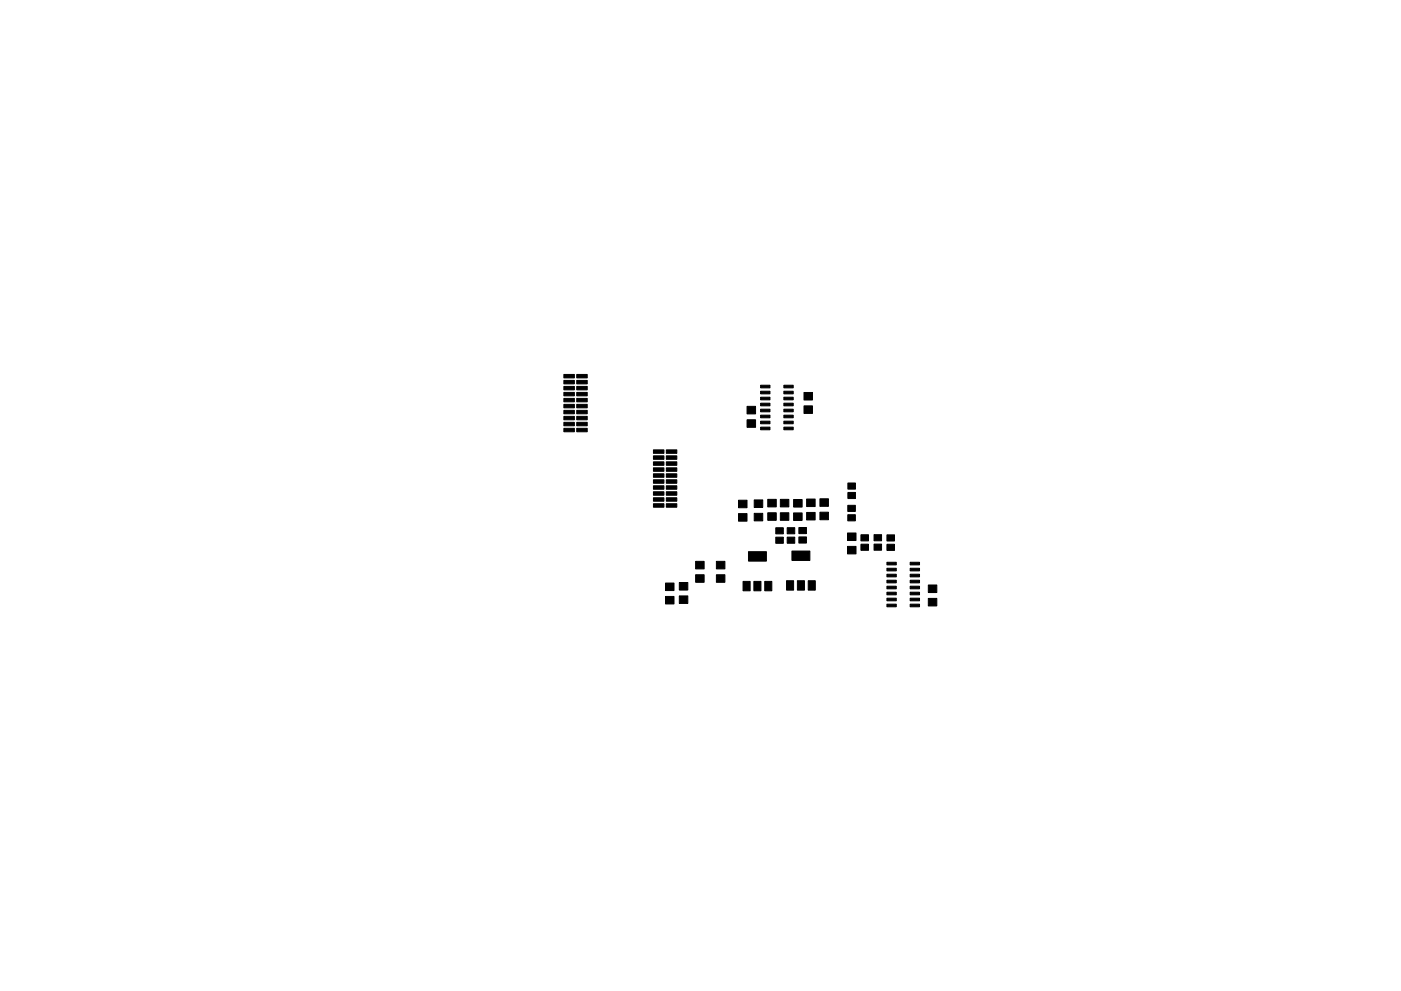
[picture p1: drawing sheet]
<svg xmlns="http://www.w3.org/2000/svg" width="297mm" height="210mm" viewBox="0 0 297 210" stroke-linecap="round" stroke-linejoin="round" font-family="sans-serif">
<g fill="#000" stroke="#000" stroke-width=".21">
<path d="M119.5 79.4h2.3v.8h-2.3zM122.3 79.4h2.2v.8h-2.2zM119.5 80.7h2.3v.7h-2.3zM119.5 82h2.3v.7h-2.3zM119.5 83.3h2.3v.7h-2.3zM119.5 84.5h2.3v.8h-2.3zM119.5 85.8h2.3v.7h-2.3zM119.5 87.1h2.3v.7h-2.3zM119.5 88.3h2.3v.8h-2.3zM119.5 89.6h2.3v.7h-2.3zM119.5 90.9h2.3v.7h-2.3zM122.3 80.7h2.2v.7h-2.2z"/>
<path d="M122.3 82h2.2v.7h-2.2zM122.3 83.3h2.2v.7h-2.2zM122.3 84.5h2.2v.8h-2.2zM122.3 85.8h2.2v.7h-2.2zM122.3 87.1h2.2v.7h-2.2zM122.3 88.3h2.2v.8h-2.2zM122.3 89.6h2.2v.7h-2.2zM122.3 90.9h2.2v.7h-2.2zM138.5 95.4h2.3v.8h-2.3zM138.5 96.7h2.3v.8h-2.3zM138.5 98h2.3v.7h-2.3zM138.5 99.3h2.3v.7h-2.3z"/>
<path d="M141.3 95.4h2.2v.8h-2.2zM141.3 96.7h2.2v.8h-2.2zM141.3 98h2.2v.7h-2.2zM141.3 99.3h2.2v.7h-2.2zM158.4 89.1h1.8v1.6h-1.8zM158.4 86.2h1.8v1.6h-1.8zM161.3 90.6h1.9v.6h-1.9zM161.3 89.4h1.9v.5h-1.9zM161.3 88.1h1.9v.5h-1.9zM161.3 86.8h1.9v.6h-1.9zM161.3 85.5h1.9v.6h-1.9zM161.3 84.3h1.9v.5h-1.9z"/>
<path d="M161.3 83h1.9v.6h-1.9zM161.3 81.7h1.9v.6h-1.9zM166.2 81.7h2v.6h-2zM166.2 83h2v.6h-2zM166.2 84.3h2v.5h-2zM166.2 85.5h2v.6h-2zM166.2 86.8h2v.6h-2zM166.2 88.1h2v.5h-2zM166.2 89.4h2v.5h-2zM166.2 90.6h2v.6h-2zM170.5 86.1h1.8v1.6h-1.8zM170.5 83.3h1.8v1.6h-1.8z"/>
<path d="M138.5 100.5h2.3v.8h-2.3zM138.5 101.8h2.3v.7h-2.3zM138.5 103.1h2.3v.7h-2.3zM138.5 104.3h2.3v.8h-2.3zM138.5 105.6h2.3v.7h-2.3zM138.5 106.9h2.3v.7h-2.3zM141.3 100.5h2.2v.8h-2.2zM141.3 101.8h2.2v.7h-2.2zM141.3 103.1h2.2v.7h-2.2zM141.3 104.3h2.2v.8h-2.2zM141.3 105.6h2.2v.7h-2.2zM141.3 106.9h2.2v.7h-2.2z"/>
<path d="M147.5 119.1h1.8v1.6h-1.8zM151.9 119.1h1.8v1.6h-1.8zM156.6 106.1h1.8v1.6h-1.8zM156.6 109h1.8v1.6h-1.8zM158.7 117h3.8v2h-3.8zM159.9 106.1h1.8v1.6h-1.8zM159.9 108.9h1.8v1.6h-1.8zM162.8 105.9h1.8v1.6h-1.8zM162.8 108.8h1.8v1.6h-1.8zM164.5 114h1.6v1.3h-1.6zM164.5 112h1.6v1.3h-1.6zM165.4 105.9h1.9v1.6h-1.9z"/>
<path d="M165.4 108.8h1.9v1.6h-1.9zM166.9 114h1.6v1.3h-1.6zM166.9 112h1.6v1.3h-1.6zM167.9 116.9h3.8v2h-3.8zM169.4 113.9h1.6v1.3h-1.6zM169.4 111.9h1.6v1.3h-1.6zM168.3 108.8h1.8v1.6h-1.8zM168.3 106h1.8v1.6h-1.8zM171 105.9h1.8v1.6h-1.8zM171 108.7h1.8v1.6h-1.8zM173.8 105.8h1.8v1.6h-1.8zM173.8 108.7h1.8v1.6h-1.8z"/>
<path d="M179.7 107.2h1.6v1.3h-1.6zM179.7 109.2h1.6v1.3h-1.6zM179.8 102.5h1.6v1.3h-1.6zM179.8 104.5h1.6v1.3h-1.6zM179.7 115.9h1.8v1.6h-1.8zM179.7 113.1h1.8v1.6h-1.8zM182.5 113.5h1.6v1.3h-1.6zM182.5 115.5h1.6v1.3h-1.6zM185.3 113.4h1.6v1.3h-1.6zM185.3 115.4h1.6v1.3h-1.6zM188 119.3h2v.6h-2zM188 113.5h1.7v1.3h-1.7z"/>
<path d="M188 115.5h1.7v1.3h-1.7zM193 119.3h2v.6h-2zM141.1 126.5h1.8v1.6h-1.8zM141.1 123.7h1.8v1.6h-1.8zM144 123.6h1.8v1.6h-1.8zM144 126.4h1.8v1.6h-1.8zM147.5 121.9h1.8v1.6h-1.8zM151.9 121.9h1.8v1.6h-1.8zM157.5 123.3h1.5v2h-1.5zM159.8 123.3h1.5v2h-1.5zM162.1 123.3h1.5v2h-1.5zM166.8 123.2h1.5v2h-1.5z"/>
<path d="M169.1 123.2h1.5v2h-1.5zM171.4 123.2h1.5v2h-1.5zM188 128.2h2v.5h-2zM188 126.9h2v.6h-2zM188 125.6h2v.6h-2zM188 124.4h2v.5h-2zM188 123.1h2v.6h-2zM188 121.8h2v.6h-2zM188 120.6h2v.5h-2zM193 120.6h2v.5h-2zM193 121.8h2v.6h-2zM193 123.1h2v.6h-2z"/>
<path d="M193 124.4h2v.5h-2zM193 125.6h2v.6h-2zM193 126.9h2v.6h-2zM193 128.2h2v.5h-2zM196.8 124.1h1.8v1.6h-1.8zM196.8 127h1.8v1.6h-1.8z"/>
</g>
</svg>
